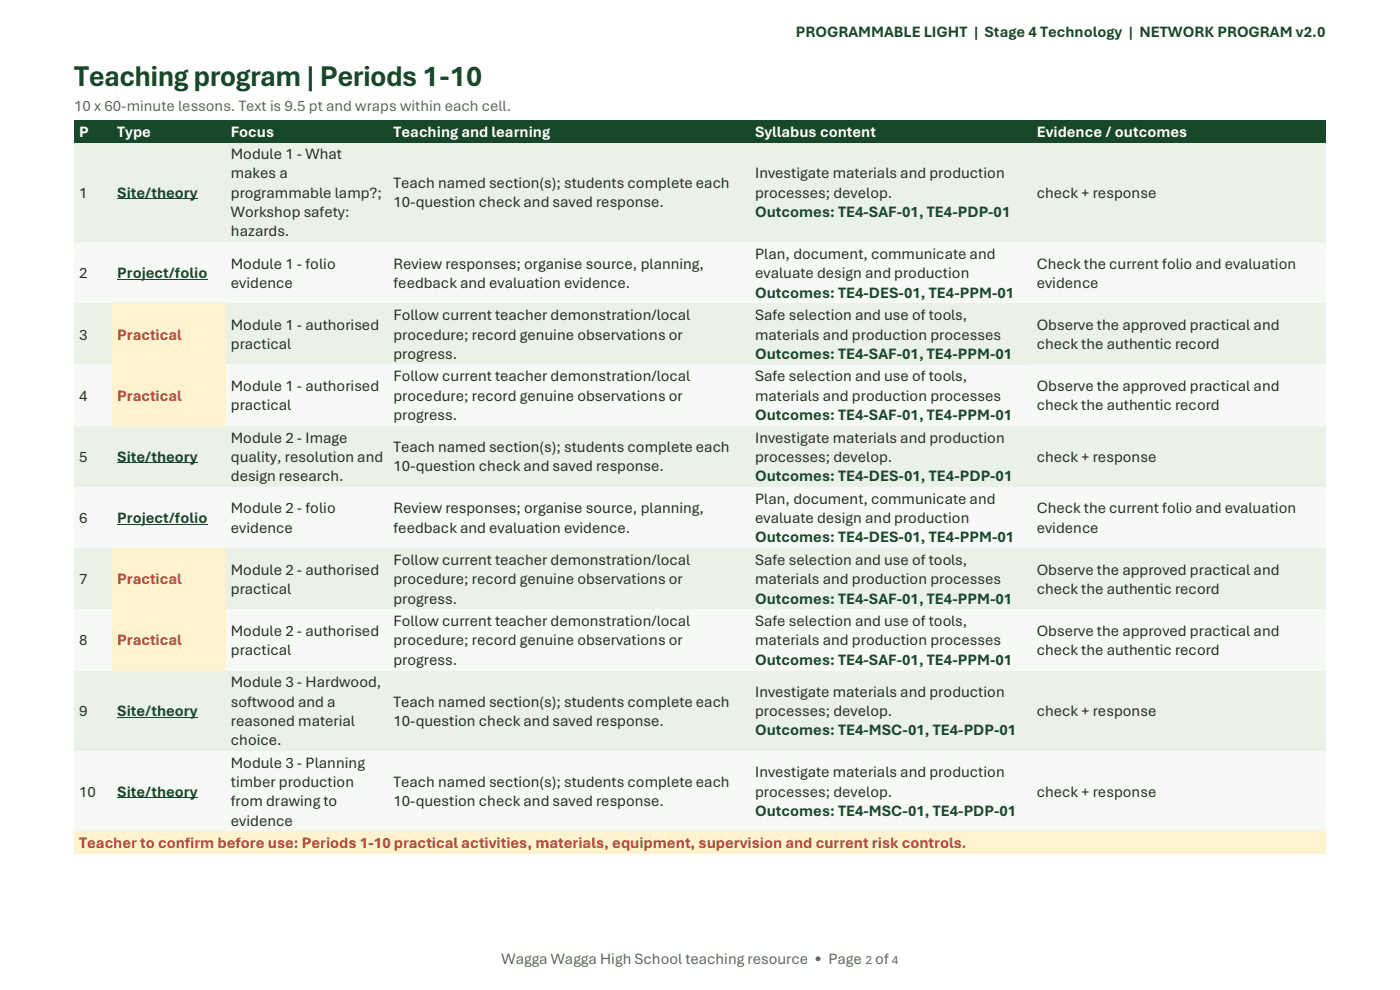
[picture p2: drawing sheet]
<svg xmlns="http://www.w3.org/2000/svg" width="297mm" height="210mm" viewBox="0 0 297 210" stroke-linecap="round" stroke-linejoin="round" font-family="sans-serif">
<defs><g id="words">
<text font-size="6.3" fill="#174829" x="15.7" y="18.2">Teaching program | Periods 1-10</text>
<g font-size="3.3" fill="#174829">
<text x="168.9" y="7.7">PROGRAMMABLE LIGHT | Stage 4 Technology | NETWORK PROGRAM v2.0</text>
<text x="24.9" y="42">Site/theory</text>
<text x="160.2" y="46.1">Outcomes: TE4-SAF-01, TE4-PDP-01</text>
<text x="24.9" y="59">Project/folio</text>
<text x="160.2" y="63.1">Outcomes: TE4-DES-01, TE4-PPM-01</text>
<text x="160.2" y="76.1">Outcomes: TE4-SAF-01, TE4-PPM-01</text>
<text x="160.2" y="89.1">Outcomes: TE4-SAF-01, TE4-PPM-01</text>
<text x="24.9" y="98">Site/theory</text>
<text x="160.2" y="102.1">Outcomes: TE4-DES-01, TE4-PDP-01</text>
<text x="24.9" y="111">Project/folio</text>
<text x="160.2" y="115">Outcomes: TE4-DES-01, TE4-PPM-01</text>
<text x="160.2" y="128">Outcomes: TE4-SAF-01, TE4-PPM-01</text>
<text x="160.2" y="141">Outcomes: TE4-SAF-01, TE4-PPM-01</text>
<text x="24.9" y="152">Site/theory</text>
<text x="160.2" y="156">Outcomes: TE4-MSC-01, TE4-PDP-01</text>
<text x="24.9" y="169">Site/theory</text>
<text x="160.2" y="173.1">Outcomes: TE4-MSC-01, TE4-PDP-01</text>
</g>
<g font-size="3.3" fill="#5d665f">
<text x="15.7" y="23.5">10 x 60-minute lessons. Text is 9.5 pt and wraps within each cell.</text>
<text x="106.4" y="204.6">Wagga Wagga High School teaching resource • Page</text>
<text x="185.7" y="204.6">of</text>
</g>
<g font-size="3.3" fill="#fff">
<text x="16.8" y="29">P</text>
<text x="24.9" y="29">Type</text>
<text x="49" y="29">Focus</text>
<text x="83.5" y="29">Teaching and learning</text>
<text x="160.2" y="29">Syllabus content</text>
<text x="219.9" y="29">Evidence / outcomes</text>
</g>
<g font-size="3.3" fill="#243024">
<text x="49" y="33.8">Module 1 - What</text>
<text x="16.8" y="42">1</text>
<text x="49" y="37.9">makes a</text>
<text x="49" y="42">programmable lamp?;</text>
<text x="83.5" y="39.9">Teach named section(s); students complete each</text>
<text x="160.2" y="37.9">Investigate materials and production</text>
<text x="160.2" y="42">processes; develop.</text>
<text x="219.9" y="42">check + response</text>
<text x="49" y="46.1">Workshop safety:</text>
<text x="83.5" y="44">10-question check and saved response.</text>
<text x="49" y="50.1">hazards.</text>
<text x="16.8" y="59">2</text>
<text x="49" y="57">Module 1 - folio</text>
<text x="83.5" y="57">Review responses; organise source, planning,</text>
<text x="160.2" y="55">Plan, document, communicate and</text>
<text x="160.2" y="59">evaluate design and production</text>
<text x="219.9" y="57">Check the current folio and evaluation</text>
<text x="49" y="61.1">evidence</text>
<text x="83.5" y="61.1">feedback and evaluation evidence.</text>
<text x="219.9" y="61.1">evidence</text>
<text x="49" y="70">Module 1 - authorised</text>
<text x="83.5" y="67.9">Follow current teacher demonstration/local</text>
<text x="160.2" y="67.9">Safe selection and use of tools,</text>
<text x="219.9" y="70">Observe the approved practical and</text>
<text x="16.8" y="72">3</text>
<text x="49" y="74.1">practical</text>
<text x="83.5" y="72">procedure; record genuine observations or</text>
<text x="83.5" y="76.1">progress.</text>
<text x="160.2" y="72">materials and production processes</text>
<text x="219.9" y="74.1">check the authentic record</text>
<text x="49" y="82.9">Module 1 - authorised</text>
<text x="83.5" y="80.9">Follow current teacher demonstration/local</text>
<text x="160.2" y="80.9">Safe selection and use of tools,</text>
<text x="219.9" y="82.9">Observe the approved practical and</text>
<text x="16.8" y="85">4</text>
<text x="49" y="87.1">practical</text>
<text x="83.5" y="85">procedure; record genuine observations or</text>
<text x="83.5" y="89.1">progress.</text>
<text x="160.2" y="85">materials and production processes</text>
<text x="219.9" y="87.1">check the authentic record</text>
<text x="49" y="93.9">Module 2 - Image</text>
<text x="83.5" y="95.9">Teach named section(s); students complete each</text>
<text x="160.2" y="93.9">Investigate materials and production</text>
<text x="16.8" y="98">5</text>
<text x="49" y="98">quality, resolution and</text>
<text x="83.5" y="100">10-question check and saved response.</text>
<text x="160.2" y="98">processes; develop.</text>
<text x="219.9" y="98">check + response</text>
<text x="49" y="102.1">design research.</text>
<text x="160.2" y="106.9">Plan, document, communicate and</text>
<text x="16.8" y="111">6</text>
<text x="49" y="108.9">Module 2 - folio</text>
<text x="49" y="113">evidence</text>
<text x="83.5" y="108.9">Review responses; organise source, planning,</text>
<text x="83.5" y="113">feedback and evaluation evidence.</text>
<text x="160.2" y="111">evaluate design and production</text>
<text x="219.9" y="108.9">Check the current folio and evaluation</text>
<text x="219.9" y="113">evidence</text>
<text x="83.5" y="119.8">Follow current teacher demonstration/local</text>
<text x="160.2" y="119.8">Safe selection and use of tools,</text>
<text x="16.8" y="123.9">7</text>
<text x="49" y="121.9">Module 2 - authorised</text>
<text x="49" y="126">practical</text>
<text x="83.5" y="123.9">procedure; record genuine observations or</text>
<text x="160.2" y="123.9">materials and production processes</text>
<text x="219.9" y="121.9">Observe the approved practical and</text>
<text x="219.9" y="126">check the authentic record</text>
<text x="83.5" y="128">progress.</text>
<text x="16.8" y="136.9">8</text>
<text x="49" y="134.9">Module 2 - authorised</text>
<text x="83.5" y="132.8">Follow current teacher demonstration/local</text>
<text x="83.5" y="136.9">procedure; record genuine observations or</text>
<text x="160.2" y="132.8">Safe selection and use of tools,</text>
<text x="160.2" y="136.9">materials and production processes</text>
<text x="219.9" y="134.9">Observe the approved practical and</text>
<text x="49" y="139">practical</text>
<text x="83.5" y="141">progress.</text>
<text x="219.9" y="139">check the authentic record</text>
<text x="49" y="145.8">Module 3 - Hardwood,</text>
<text x="49" y="149.9">softwood and a</text>
<text x="83.5" y="149.9">Teach named section(s); students complete each</text>
<text x="160.2" y="147.9">Investigate materials and production</text>
<text x="16.8" y="152">9</text>
<text x="49" y="154">reasoned material</text>
<text x="83.5" y="154">10-question check and saved response.</text>
<text x="160.2" y="152">processes; develop.</text>
<text x="219.9" y="152">check + response</text>
<text x="49" y="158.1">choice.</text>
<text x="49" y="162.9">Module 3 - Planning</text>
<text x="49" y="167">timber production</text>
<text x="83.5" y="167">Teach named section(s); students complete each</text>
<text x="160.2" y="164.9">Investigate materials and production</text>
<text x="16.8" y="169">10</text>
<text x="49" y="171.1">from drawing to</text>
<text x="83.5" y="171.1">10-question check and saved response.</text>
<text x="160.2" y="169">processes; develop.</text>
<text x="219.9" y="169">check + response</text>
<text x="49" y="175.2">evidence</text>
</g>
<g font-size="3.3" fill="#bd472f">
<text x="24.9" y="72">Practical</text>
<text x="24.9" y="85">Practical</text>
<text x="24.9" y="123.9">Practical</text>
<text x="24.9" y="136.9">Practical</text>
<text x="16.8" y="180">Teacher to confirm before use: Periods 1-10 practical activities, materials, equipment, supervision and current risk controls.</text>
</g>
<g font-size="2.7" fill="#5f685f">
<text x="183.6" y="204.6">2</text>
<text x="189.2" y="204.6">4</text>
</g>
</g></defs>
<g fill="#174829">
<path d="M15.7 25.5h8.1v4.7h-8.1z" fill-rule="evenodd"/>
<path d="M16.8 25.8h6v4.1h-6z" fill-rule="evenodd"/>
<path d="M23.8 25.5h24.1v4.7h-24.1z" fill-rule="evenodd"/>
<path d="M24.9 25.8h22v4.1h-22z" fill-rule="evenodd"/>
<path d="M47.9 25.5h34.5v4.7h-34.5z" fill-rule="evenodd"/>
<path d="M49 25.8h32.4v4.1h-32.4z" fill-rule="evenodd"/>
<path d="M82.4 25.5h76.7v4.7h-76.7z" fill-rule="evenodd"/>
<path d="M83.5 25.8h74.6v4.1h-74.6z" fill-rule="evenodd"/>
<path d="M159.1 25.5h59.8v4.7h-59.8z" fill-rule="evenodd"/>
<path d="M160.2 25.8h57.6v4.1h-57.6z" fill-rule="evenodd"/>
<path d="M218.9 25.5h62.4v4.7h-62.4z" fill-rule="evenodd"/>
<path d="M219.9 25.8h60.3v4.1h-60.3z" fill-rule="evenodd"/>
</g>
<path d="M15.7 25.6h265.6M15.7 30.1h265.6" fill="none" stroke="#174829" stroke-width=".34"/>
<g fill="#eaf1e7">
<path d="M15.7 30.3h8.1v21.1h-8.1z" fill-rule="evenodd"/>
<path d="M16.8 38.8h6v4.1h-6z" fill-rule="evenodd"/>
<path d="M23.8 30.4h24.1v20.8h-24.1z" fill-rule="evenodd"/>
<path d="M24.9 38.8h22v4.1h-22z" fill-rule="evenodd"/>
</g>
<path d="M24.9 42.2h17.1" fill="none" stroke="#174829" stroke-width=".21"/>
<g fill="#eaf1e7">
<path d="M47.9 30.3h34.5v21.1h-34.5z" fill-rule="evenodd"/>
<path d="M49 30.6h32.4v4.1h-32.4z" fill-rule="evenodd"/>
<path d="M49 34.7h32.4v4.1h-32.4z" fill-rule="evenodd"/>
<path d="M49 38.8h32.4v4.1h-32.4z" fill-rule="evenodd"/>
<path d="M49 42.9h32.4v4.1h-32.4z" fill-rule="evenodd"/>
<path d="M49 47h32.4v4.1h-32.4z" fill-rule="evenodd"/>
<path d="M82.4 30.3h76.7v21.1h-76.7z" fill-rule="evenodd"/>
<path d="M83.5 36.8h74.6v4.1h-74.6z" fill-rule="evenodd"/>
<path d="M83.5 40.9h74.6v4h-74.6z" fill-rule="evenodd"/>
<path d="M159.1 30.5h59.8v20.6h-59.8z" fill-rule="evenodd"/>
<path d="M160.2 34.7h57.6v4.1h-57.6z" fill-rule="evenodd"/>
<path d="M160.2 38.8h57.6v4.1h-57.6z" fill-rule="evenodd"/>
<path d="M160.2 42.9h57.6v4.1h-57.6z" fill-rule="evenodd"/>
<path d="M218.9 30.3h62.4v21.1h-62.4z" fill-rule="evenodd"/>
<path d="M219.9 38.8h60.3v4.1h-60.3z" fill-rule="evenodd"/>
</g>
<path d="M15.7 30.4h265.6M15.7 51.3h265.6" fill="none" stroke="#eaf1e7" stroke-width=".34"/>
<g fill="#f7f9f6">
<path d="M15.7 51.4h8.1v13h-8.1z" fill-rule="evenodd"/>
<path d="M16.8 55.9h6v4.1h-6z" fill-rule="evenodd"/>
<path d="M23.8 51.6h24.1v12.6h-24.1z" fill-rule="evenodd"/>
<path d="M24.9 55.9h22v4.1h-22z" fill-rule="evenodd"/>
</g>
<path d="M24.9 59.2h19.1" fill="none" stroke="#174829" stroke-width=".21"/>
<g fill="#f7f9f6">
<path d="M47.9 51.4h34.5v13h-34.5z" fill-rule="evenodd"/>
<path d="M49 53.8h32.4v4.1h-32.4z" fill-rule="evenodd"/>
<path d="M49 57.9h32.4v4.1h-32.4z" fill-rule="evenodd"/>
<path d="M82.4 51.4h76.7v13h-76.7z" fill-rule="evenodd"/>
<path d="M83.5 53.8h74.6v4.1h-74.6z" fill-rule="evenodd"/>
<path d="M83.5 57.9h74.6v4.1h-74.6z" fill-rule="evenodd"/>
<path d="M159.1 51.7h59.8v12.4h-59.8z" fill-rule="evenodd"/>
<path d="M160.2 51.8h57.6v4.1h-57.6z" fill-rule="evenodd"/>
<path d="M160.2 55.9h57.6v4.1h-57.6z" fill-rule="evenodd"/>
<path d="M160.2 60h57.6v4.1h-57.6z" fill-rule="evenodd"/>
<path d="M218.9 51.4h62.4v13h-62.4z" fill-rule="evenodd"/>
<path d="M219.9 53.8h60.3v4.1h-60.3z" fill-rule="evenodd"/>
<path d="M219.9 57.9h60.3v4.1h-60.3z" fill-rule="evenodd"/>
</g>
<path d="M15.7 51.6h265.6M15.7 64.2h265.6" fill="none" stroke="#f7f9f6" stroke-width=".34"/>
<g fill="#eaf1e7">
<path d="M15.7 64.4h8.1v13h-8.1z" fill-rule="evenodd"/>
<path d="M16.8 68.9h6v4.1h-6z" fill-rule="evenodd"/>
</g>
<g fill="#fff3cf">
<path d="M23.8 64.6h24.1v12.6h-24.1z" fill-rule="evenodd"/>
<path d="M24.9 68.9h22v4.1h-22z" fill-rule="evenodd"/>
</g>
<g fill="#eaf1e7">
<path d="M47.9 64.4h34.5v13h-34.5z" fill-rule="evenodd"/>
<path d="M49 66.8h32.4v4.1h-32.4z" fill-rule="evenodd"/>
<path d="M49 70.9h32.4v4.1h-32.4z" fill-rule="evenodd"/>
<path d="M82.4 64.4h76.7v13h-76.7z" fill-rule="evenodd"/>
<path d="M83.5 64.7h74.6v4.2h-74.6z" fill-rule="evenodd"/>
<path d="M83.5 68.9h74.6v4.1h-74.6z" fill-rule="evenodd"/>
<path d="M83.5 73h74.6v4h-74.6z" fill-rule="evenodd"/>
<path d="M159.1 64.7h59.8v12.4h-59.8z" fill-rule="evenodd"/>
<path d="M160.2 64.7h57.6v4.2h-57.6z" fill-rule="evenodd"/>
<path d="M160.2 68.9h57.6v4.1h-57.6z" fill-rule="evenodd"/>
<path d="M160.2 73h57.6v4h-57.6z" fill-rule="evenodd"/>
<path d="M218.9 64.4h62.4v13h-62.4z" fill-rule="evenodd"/>
<path d="M219.9 66.8h60.3v4.1h-60.3z" fill-rule="evenodd"/>
<path d="M219.9 70.9h60.3v4.1h-60.3z" fill-rule="evenodd"/>
</g>
<path d="M15.7 64.6h8.1M15.7 77.2h8.1M47.9 64.6h233.4M47.9 77.2h233.4" fill="none" stroke="#eaf1e7" stroke-width=".34"/>
<path d="M23.8 64.6h24.1M23.8 77.2h24.1" fill="none" stroke="#fff3cf" stroke-width=".34"/>
<g fill="#f7f9f6">
<path d="M15.7 77.4h8.1v13h-8.1z" fill-rule="evenodd"/>
<path d="M16.8 81.8h6v4.1h-6z" fill-rule="evenodd"/>
</g>
<g fill="#fff3cf">
<path d="M23.8 77.6h24.1v12.6h-24.1z" fill-rule="evenodd"/>
<path d="M24.9 81.8h22v4.1h-22z" fill-rule="evenodd"/>
</g>
<g fill="#f7f9f6">
<path d="M47.9 77.4h34.5v13h-34.5z" fill-rule="evenodd"/>
<path d="M49 79.8h32.4v4.1h-32.4z" fill-rule="evenodd"/>
<path d="M49 83.9h32.4v4.1h-32.4z" fill-rule="evenodd"/>
<path d="M82.4 77.4h76.7v13h-76.7z" fill-rule="evenodd"/>
<path d="M83.5 77.7h74.6v4.1h-74.6z" fill-rule="evenodd"/>
<path d="M83.5 81.8h74.6v4.1h-74.6z" fill-rule="evenodd"/>
<path d="M83.5 85.9h74.6v4.1h-74.6z" fill-rule="evenodd"/>
<path d="M159.1 77.7h59.8v12.4h-59.8z" fill-rule="evenodd"/>
<path d="M160.2 77.7h57.6v4.1h-57.6z" fill-rule="evenodd"/>
<path d="M160.2 81.8h57.6v4.1h-57.6z" fill-rule="evenodd"/>
<path d="M160.2 85.9h57.6v4.1h-57.6z" fill-rule="evenodd"/>
<path d="M218.9 77.4h62.4v13h-62.4z" fill-rule="evenodd"/>
<path d="M219.9 79.8h60.3v4.1h-60.3z" fill-rule="evenodd"/>
<path d="M219.9 83.9h60.3v4.1h-60.3z" fill-rule="evenodd"/>
</g>
<path d="M15.7 77.6h8.1M47.9 77.6h233.4M15.7 90.2h8.1M47.9 90.2h233.4" fill="none" stroke="#f7f9f6" stroke-width=".34"/>
<path d="M23.8 77.6h24.1M23.8 90.2h24.1" fill="none" stroke="#fff3cf" stroke-width=".34"/>
<g fill="#eaf1e7">
<path d="M15.7 90.4h8.1v13h-8.1z" fill-rule="evenodd"/>
<path d="M16.8 94.8h6v4.1h-6z" fill-rule="evenodd"/>
<path d="M23.8 90.6h24.1v12.6h-24.1z" fill-rule="evenodd"/>
<path d="M24.9 94.8h22v4.1h-22z" fill-rule="evenodd"/>
</g>
<path d="M24.9 98.2h17.1" fill="none" stroke="#174829" stroke-width=".21"/>
<g fill="#eaf1e7">
<path d="M47.9 90.4h34.5v13h-34.5z" fill-rule="evenodd"/>
<path d="M49 90.7h32.4v4.1h-32.4z" fill-rule="evenodd"/>
<path d="M49 94.8h32.4v4.1h-32.4z" fill-rule="evenodd"/>
<path d="M49 98.9h32.4v4.1h-32.4z" fill-rule="evenodd"/>
<path d="M82.4 90.4h76.7v13h-76.7z" fill-rule="evenodd"/>
<path d="M83.5 92.8h74.6v4.1h-74.6z" fill-rule="evenodd"/>
<path d="M83.5 96.9h74.6v4h-74.6z" fill-rule="evenodd"/>
<path d="M159.1 90.7h59.8v12.4h-59.8z" fill-rule="evenodd"/>
<path d="M160.2 90.7h57.6v4.1h-57.6z" fill-rule="evenodd"/>
<path d="M160.2 94.8h57.6v4.1h-57.6z" fill-rule="evenodd"/>
<path d="M160.2 98.9h57.6v4.1h-57.6z" fill-rule="evenodd"/>
<path d="M218.9 90.4h62.4v13h-62.4z" fill-rule="evenodd"/>
<path d="M219.9 94.8h60.3v4.1h-60.3z" fill-rule="evenodd"/>
</g>
<path d="M15.7 90.5h265.6M15.7 103.2h265.6" fill="none" stroke="#eaf1e7" stroke-width=".34"/>
<g fill="#f7f9f6">
<path d="M15.7 103.4h8.1v12.9h-8.1z" fill-rule="evenodd"/>
<path d="M16.8 107.8h6v4.1h-6z" fill-rule="evenodd"/>
<path d="M23.8 103.5h24.1v12.6h-24.1z" fill-rule="evenodd"/>
<path d="M24.9 107.8h22v4.1h-22z" fill-rule="evenodd"/>
</g>
<path d="M24.9 111.2h19.1" fill="none" stroke="#174829" stroke-width=".21"/>
<g fill="#f7f9f6">
<path d="M47.9 103.4h34.5v12.9h-34.5z" fill-rule="evenodd"/>
<path d="M49 105.8h32.4v4h-32.4z" fill-rule="evenodd"/>
<path d="M49 109.8h32.4v4.1h-32.4z" fill-rule="evenodd"/>
<path d="M82.4 103.4h76.7v12.9h-76.7z" fill-rule="evenodd"/>
<path d="M83.5 105.8h74.6v4h-74.6z" fill-rule="evenodd"/>
<path d="M83.5 109.8h74.6v4.1h-74.6z" fill-rule="evenodd"/>
<path d="M159.1 103.6h59.8v12.5h-59.8z" fill-rule="evenodd"/>
<path d="M160.2 103.7h57.6v4.1h-57.6z" fill-rule="evenodd"/>
<path d="M160.2 107.8h57.6v4.1h-57.6z" fill-rule="evenodd"/>
<path d="M160.2 111.9h57.6v4.1h-57.6z" fill-rule="evenodd"/>
<path d="M218.9 103.4h62.4v12.9h-62.4z" fill-rule="evenodd"/>
<path d="M219.9 105.8h60.3v4h-60.3z" fill-rule="evenodd"/>
<path d="M219.9 109.8h60.3v4.1h-60.3z" fill-rule="evenodd"/>
</g>
<path d="M15.7 103.5h265.6M15.7 116.1h265.6" fill="none" stroke="#f7f9f6" stroke-width=".34"/>
<g fill="#eaf1e7">
<path d="M15.7 116.4h8.1v12.9h-8.1z" fill-rule="evenodd"/>
<path d="M16.8 120.8h6v4.1h-6z" fill-rule="evenodd"/>
</g>
<g fill="#fff3cf">
<path d="M23.8 116.5h24.1v12.6h-24.1z" fill-rule="evenodd"/>
<path d="M24.9 120.8h22v4.1h-22z" fill-rule="evenodd"/>
</g>
<g fill="#eaf1e7">
<path d="M47.9 116.4h34.5v12.9h-34.5z" fill-rule="evenodd"/>
<path d="M49 118.7h32.4v4.1h-32.4z" fill-rule="evenodd"/>
<path d="M49 122.8h32.4v4.1h-32.4z" fill-rule="evenodd"/>
<path d="M82.4 116.4h76.7v12.9h-76.7z" fill-rule="evenodd"/>
<path d="M83.5 116.7h74.6v4.1h-74.6z" fill-rule="evenodd"/>
<path d="M83.5 120.8h74.6v4.1h-74.6z" fill-rule="evenodd"/>
<path d="M83.5 124.9h74.6v4.1h-74.6z" fill-rule="evenodd"/>
<path d="M159.1 116.6h59.8v12.5h-59.8z" fill-rule="evenodd"/>
<path d="M160.2 116.7h57.6v4.1h-57.6z" fill-rule="evenodd"/>
<path d="M160.2 120.8h57.6v4.1h-57.6z" fill-rule="evenodd"/>
<path d="M160.2 124.9h57.6v4.1h-57.6z" fill-rule="evenodd"/>
<path d="M218.9 116.4h62.4v12.9h-62.4z" fill-rule="evenodd"/>
<path d="M219.9 118.7h60.3v4.1h-60.3z" fill-rule="evenodd"/>
<path d="M219.9 122.8h60.3v4.1h-60.3z" fill-rule="evenodd"/>
</g>
<path d="M15.7 116.5h8.1M47.9 116.5h233.4M15.7 129.1h8.1M47.9 129.1h233.4" fill="none" stroke="#eaf1e7" stroke-width=".34"/>
<path d="M23.8 116.5h24.1M23.8 129.1h24.1" fill="none" stroke="#fff3cf" stroke-width=".34"/>
<g fill="#f7f9f6">
<path d="M15.7 129.3h8.1v13h-8.1z" fill-rule="evenodd"/>
<path d="M16.8 133.8h6v4.1h-6z" fill-rule="evenodd"/>
</g>
<g fill="#fff3cf">
<path d="M23.8 129.5h24.1v12.6h-24.1z" fill-rule="evenodd"/>
<path d="M24.9 133.8h22v4.1h-22z" fill-rule="evenodd"/>
</g>
<g fill="#f7f9f6">
<path d="M47.9 129.3h34.5v13h-34.5z" fill-rule="evenodd"/>
<path d="M49 131.7h32.4v4.1h-32.4z" fill-rule="evenodd"/>
<path d="M49 135.8h32.4v4.1h-32.4z" fill-rule="evenodd"/>
<path d="M82.4 129.3h76.7v13h-76.7z" fill-rule="evenodd"/>
<path d="M83.5 129.6h74.6v4.2h-74.6z" fill-rule="evenodd"/>
<path d="M83.5 133.8h74.6v4.1h-74.6z" fill-rule="evenodd"/>
<path d="M83.5 137.9h74.6v4h-74.6z" fill-rule="evenodd"/>
<path d="M159.1 129.6h59.8v12.4h-59.8z" fill-rule="evenodd"/>
<path d="M160.2 129.6h57.6v4.2h-57.6z" fill-rule="evenodd"/>
<path d="M160.2 133.8h57.6v4.1h-57.6z" fill-rule="evenodd"/>
<path d="M160.2 137.9h57.6v4h-57.6z" fill-rule="evenodd"/>
<path d="M218.9 129.3h62.4v13h-62.4z" fill-rule="evenodd"/>
<path d="M219.9 131.7h60.3v4.1h-60.3z" fill-rule="evenodd"/>
<path d="M219.9 135.8h60.3v4.1h-60.3z" fill-rule="evenodd"/>
</g>
<path d="M15.7 129.5h8.1M47.9 129.5h233.4M15.7 142.1h8.1M47.9 142.1h233.4" fill="none" stroke="#f7f9f6" stroke-width=".34"/>
<path d="M23.8 129.5h24.1M23.8 142.1h24.1" fill="none" stroke="#fff3cf" stroke-width=".34"/>
<g fill="#eaf1e7">
<path d="M15.7 142.3h8.1v17.1h-8.1z" fill-rule="evenodd"/>
<path d="M16.8 148.8h6v4.1h-6z" fill-rule="evenodd"/>
<path d="M23.8 142.5h24.1v16.7h-24.1z" fill-rule="evenodd"/>
<path d="M24.9 148.8h22v4.1h-22z" fill-rule="evenodd"/>
</g>
<path d="M24.9 152.2h17.1" fill="none" stroke="#174829" stroke-width=".21"/>
<g fill="#eaf1e7">
<path d="M47.9 142.3h34.5v17.1h-34.5z" fill-rule="evenodd"/>
<path d="M49 142.6h32.4v4.2h-32.4z" fill-rule="evenodd"/>
<path d="M49 146.8h32.4v4h-32.4z" fill-rule="evenodd"/>
<path d="M49 150.8h32.4v4.1h-32.4z" fill-rule="evenodd"/>
<path d="M49 154.9h32.4v4.1h-32.4z" fill-rule="evenodd"/>
<path d="M82.4 142.3h76.7v17.1h-76.7z" fill-rule="evenodd"/>
<path d="M83.5 146.8h74.6v4h-74.6z" fill-rule="evenodd"/>
<path d="M83.5 150.8h74.6v4.1h-74.6z" fill-rule="evenodd"/>
<path d="M159.1 142.6h59.8v16.5h-59.8z" fill-rule="evenodd"/>
<path d="M160.2 144.7h57.6v4.1h-57.6z" fill-rule="evenodd"/>
<path d="M160.2 148.8h57.6v4.1h-57.6z" fill-rule="evenodd"/>
<path d="M160.2 152.9h57.6v4.1h-57.6z" fill-rule="evenodd"/>
<path d="M218.9 142.3h62.4v17.1h-62.4z" fill-rule="evenodd"/>
<path d="M219.9 148.8h60.3v4.1h-60.3z" fill-rule="evenodd"/>
</g>
<path d="M15.7 142.5h265.6M15.7 159.2h265.6" fill="none" stroke="#eaf1e7" stroke-width=".34"/>
<g fill="#f7f9f6">
<path d="M15.7 159.4h8.1v17h-8.1z" fill-rule="evenodd"/>
<path d="M16.8 165.9h6v4.1h-6z" fill-rule="evenodd"/>
<path d="M23.8 159.5h24.1v16.8h-24.1z" fill-rule="evenodd"/>
<path d="M24.9 165.9h22v4.1h-22z" fill-rule="evenodd"/>
</g>
<path d="M24.9 169.2h17.1" fill="none" stroke="#174829" stroke-width=".21"/>
<g fill="#f7f9f6">
<path d="M47.9 159.4h34.5v17h-34.5z" fill-rule="evenodd"/>
<path d="M49 159.7h32.4v4.1h-32.4z" fill-rule="evenodd"/>
<path d="M49 163.8h32.4v4.1h-32.4z" fill-rule="evenodd"/>
<path d="M49 167.9h32.4v4.1h-32.4z" fill-rule="evenodd"/>
<path d="M49 172h32.4v4.1h-32.4z" fill-rule="evenodd"/>
<path d="M82.4 159.4h76.7v17h-76.7z" fill-rule="evenodd"/>
<path d="M83.5 163.8h74.6v4.1h-74.6z" fill-rule="evenodd"/>
<path d="M83.5 167.9h74.6v4.1h-74.6z" fill-rule="evenodd"/>
<path d="M159.1 159.6h59.8v16.6h-59.8z" fill-rule="evenodd"/>
<path d="M160.2 161.8h57.6v4.1h-57.6z" fill-rule="evenodd"/>
<path d="M160.2 165.9h57.6v4.1h-57.6z" fill-rule="evenodd"/>
<path d="M160.2 170h57.6v4h-57.6z" fill-rule="evenodd"/>
<path d="M218.9 159.4h62.4v17h-62.4z" fill-rule="evenodd"/>
<path d="M219.9 165.9h60.3v4.1h-60.3z" fill-rule="evenodd"/>
</g>
<path d="M15.7 159.5h265.6M15.7 176.3h265.6" fill="none" stroke="#f7f9f6" stroke-width=".34"/>
<g fill="#fff3cf">
<path d="M15.7 176.4h265.6v4.8h-265.6z" fill-rule="evenodd"/>
<path d="M16.8 176.8h263.4v4.1h-263.4z" fill-rule="evenodd"/>
</g>
<path d="M15.7 176.6h265.6M15.7 181.1h265.6" fill="none" stroke="#fff3cf" stroke-width=".34"/>
<use href="#words"/>
</svg>
